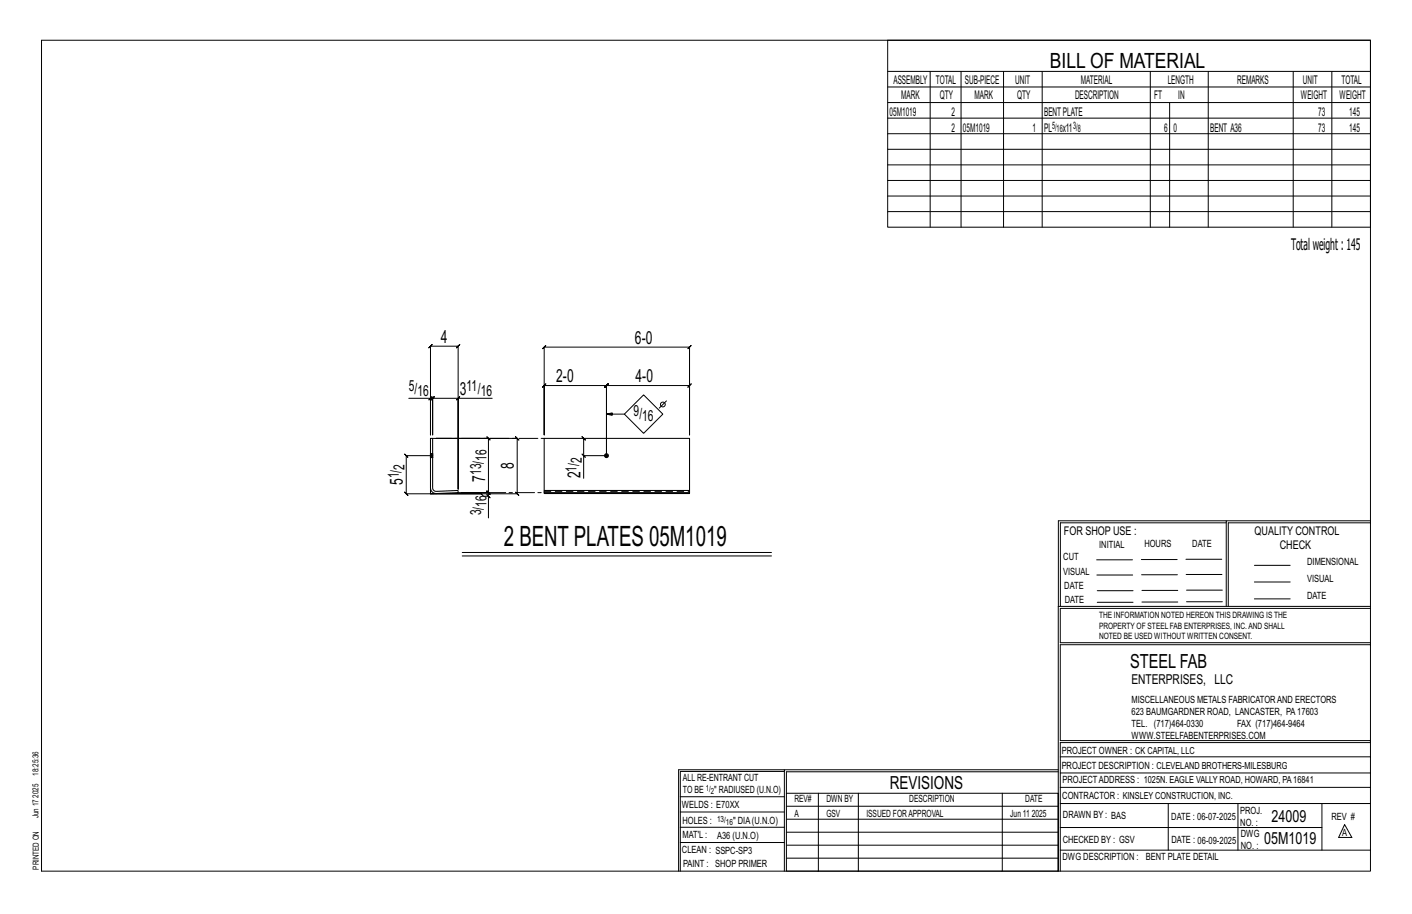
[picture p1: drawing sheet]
<svg xmlns="http://www.w3.org/2000/svg" width="432mm" height="279mm" viewBox="0 0 432 279" stroke-linecap="round" stroke-linejoin="round" font-family="sans-serif">
<defs><g id="words">
<text font-size="8.6" x="154.1" y="166.9">2 BENT PLATES 05M1019</text>
<text font-size="6.4" x="321.1" y="20.7">BILL OF MATERIAL</text>
<text font-size="5.9" x="345.6" y="204.1">STEEL FAB</text>
<g font-size="5.5">
<text x="134.8" y="104.8">4</text>
<text x="194.2" y="105.1">6-0</text>
<text x="170.1" y="116.9">2-0</text>
<text x="194.4" y="116.9">4-0</text>
<text x="140.6" y="120.8">3</text>
<text x="157.2" y="143.5" transform="rotate(-90 157.2 143.5)">8</text>
<text x="123.2" y="148.3" transform="rotate(-90 123.2 148.3)">5</text>
<text x="148.4" y="147.2" transform="rotate(-90 148.4 147.2)">7</text>
<text x="177.5" y="146.2" transform="rotate(-90 177.5 146.2)">2</text>
<text x="272.2" y="241.1">REVISIONS</text>
</g>
<g font-size="5.1">
<text x="388.9" y="251.3">24009</text>
<text x="386.6" y="258.1">05M1019</text>
</g>
<text font-size="4.9" x="394.8" y="76.4">Totalweight : 145</text>
<g font-size="4.7">
<text x="125" y="119.5">5/</text>
<text x="142.7" y="119.5">11/</text>
<text x="127.6" y="121.2">16</text>
<text x="147" y="121.2">16</text>
<text x="193.8" y="127.1">9/</text>
<text x="196.4" y="128.8">16</text>
<text x="123.7" y="143.7" transform="rotate(-90 123.7 143.7)">2</text>
<text x="148.8" y="140.8" transform="rotate(-90 148.8 140.8)">16</text>
<text x="177.9" y="141.6" transform="rotate(-90 177.9 141.6)">2</text>
<text x="122" y="146.3" transform="rotate(-90 122 146.3)">1/</text>
<text x="147.1" y="145.2" transform="rotate(-90 147.1 145.2)">13/</text>
<text x="176.3" y="144.2" transform="rotate(-90 176.3 144.2)">1/</text>
<text x="148.8" y="155" transform="rotate(-90 148.8 155)">16</text>
<text x="147.1" y="157.6" transform="rotate(-90 147.1 157.6)">3/</text>
</g>
<text font-size="4.2" x="346" y="209.1">ENTERPRISES, LLC</text>
<g font-size="3.7">
<text x="273.2" y="25.6">ASSEMBLY</text>
<text x="286.2" y="25.6">TOTAL</text>
<text x="295.1" y="25.6">SUB-PIECE</text>
<text x="310.4" y="25.6">UNIT</text>
<text x="330.5" y="25.6">MATERIAL</text>
<text x="357.1" y="25.6">LENGTH</text>
<text x="378.3" y="25.6">REMARKS</text>
<text x="398.4" y="25.6">UNIT</text>
<text x="410.2" y="25.6">TOTAL</text>
<text x="272.1" y="35.5">05M1019</text>
<text x="275.6" y="30.4">MARK</text>
<text x="287.4" y="30.4">QTY</text>
<text x="290.9" y="35.5">2</text>
<text x="298" y="30.4">MARK</text>
<text x="311" y="30.4">QTY</text>
<text x="319.3" y="35.5">BENTPLATE</text>
<text x="328.7" y="30.4">DESCRIPTION</text>
<text x="353" y="30.4">FT</text>
<text x="360.3" y="30.4">IN</text>
<text x="397.8" y="30.4">WEIGHT</text>
<text x="403.2" y="35.5">73</text>
<text x="409.6" y="30.4">WEIGHT</text>
<text x="412.6" y="35.5">145</text>
<text x="290.9" y="40.2">2</text>
<text x="294.5" y="40.2">05M1019</text>
<text x="315.8" y="40.2">1</text>
<text x="319.3" y="40.2">PL</text>
<text x="325" y="40.2">x11</text>
<text x="356" y="40.2">6</text>
<text x="358.9" y="40.2">0</text>
<text x="370.1" y="40.2">BENT A36</text>
<text x="403.2" y="40.2">73</text>
<text x="412.6" y="40.2">145</text>
<text x="325.3" y="163.4">FOR SHOP USE :</text>
<text x="383.7" y="163.4">QUALITY CONTROL</text>
<text x="391.4" y="167.8">CHECK</text>
</g>
<g font-size="3.1">
<text x="321.7" y="39.4">5/</text>
<text x="323.1" y="40.5">16</text>
<text x="328.2" y="39.4">3/</text>
<text x="329.6" y="40.5">8</text>
<text x="336.2" y="167.4">INITIAL</text>
<text x="350" y="167.1">HOURS</text>
<text x="364.6" y="167.2">DATE</text>
<text x="325.2" y="171.3">CUT</text>
<text x="399.8" y="172.8">DIMENSIONAL</text>
<text x="325.1" y="175.8">VISUAL</text>
<text x="399.8" y="177.9">VISUAL</text>
<text x="325.5" y="180">DATE</text>
<text x="325.7" y="184.4">DATE</text>
<text x="399.8" y="183.1">DATE</text>
<text x="346" y="215">MISCELLANEOUS METALS FABRICATORAND ERECTORS</text>
<text x="346" y="218.6">623 BAUMGARDNER ROAD, LANCASTER, PA17603</text>
<text x="346" y="225.8">WWW.STEELFABENTERPRISES.COM</text>
<text x="346" y="222.2">TEL. (717)464-0330</text>
<text x="378.3" y="222.2">FAX (717)464-9464</text>
<text x="324.7" y="230.5">PROJECT OWNER : CK CAPITAL, LLC</text>
<text x="208.8" y="238.8">ALL RE-ENTRANT CUT</text>
<text x="324.7" y="235.1">PROJECT DESCRIPTION : CLEVELAND BROTHERS-MILESBURG</text>
<text x="324.9" y="239.5">PROJECTADDRESS : 1025N. EAGLE VALLY ROAD, HOWARD, PA16841</text>
<text x="208.8" y="242.5">TO BE</text>
<text x="218.4" y="242.5">&quot; RADIUSED (U.N.O)</text>
<text x="242.9" y="245.3">REV#</text>
<text x="252.7" y="245.3">DWN BY</text>
<text x="278.1" y="245.3">DESCRIPTION</text>
<text x="313.5" y="245.3">DATE</text>
<text x="324.9" y="244.2">CONTRACTOR : KINSLEY CONSTRUCTION, INC.</text>
<text x="208.5" y="247">WELDS : E70XX</text>
<text x="208.7" y="251.7">HOLES :</text>
<text x="224.2" y="251.8">&quot; DIA(U.N.O)</text>
<text x="242.9" y="249.9">A</text>
<text x="252.7" y="249.9">GSV</text>
<text x="264.9" y="249.9">ISSUED FORAPPROVAL</text>
<text x="309" y="249.9">Jun 11</text>
<text x="315.5" y="249.9">2025</text>
<text x="325.1" y="250">DRAWN BY : BAS</text>
<text x="358.2" y="250.5">DATE : 06-07-2025</text>
<text x="379.3" y="248.9">PROJ.</text>
<text x="407.2" y="250.5">REV #</text>
<text x="208.7" y="256.3">MAT'L :</text>
<text x="219.3" y="256.4">A36 (U.N.O)</text>
<text x="325" y="257.6">CHECKED BY : GSV</text>
<text x="358.3" y="257.7">DATE : 06-09-2025</text>
<text x="379.3" y="252.5">NO. :</text>
<text x="379.5" y="255.9">DWG</text>
<text x="410.5" y="255.5">A</text>
<text x="208.6" y="260.7">CLEAN : SSPC-SP3</text>
<text x="324.9" y="262.9">DWG DESCRIPTION :</text>
<text x="350.4" y="263">BENT PLATE DETAIL</text>
<text x="379.5" y="259.5">NO. :</text>
<text x="208.9" y="265">PAINT : SHOP PRIMER</text>
</g>
<g font-size="2.7">
<text x="336.1" y="189">THE INFORMATION NOTED HEREON THIS DRAWING IS THE</text>
<text x="336.1" y="195.4">NOTED BE USED WITHOUT WRITTEN CONSENT.</text>
<text x="336.1" y="192.2">PROPERTY OF STEEL FAB ENTERPRISES, INC.AND SHALL</text>
</g>
<g font-size="2.6">
<text x="215.9" y="241.8">1/</text>
<text x="217.4" y="242.7">2</text>
<text x="219.3" y="251.1">13/</text>
<text x="222" y="252.1">16</text>
</g>
<g font-size="2.5">
<text x="11.7" y="237.1" transform="rotate(-90 11.7 237.1)">18:25:36</text>
<text x="11.8" y="243.8" transform="rotate(-90 11.8 243.8)">2025</text>
<text x="11.8" y="250.1" transform="rotate(-90 11.8 250.1)">Jun 17</text>
<text x="11.9" y="265.8" transform="rotate(-90 11.9 265.8)">PRINTED ON</text>
</g>
</g></defs>
<g fill="none" stroke="#000" stroke-width=".31">
<path d="M12.7 12.3h406.4v254h-406.4zM271.5 12.3h147.6v57.2h-147.6zM271.5 21.8h147.6M271.5 26.6h147.6M271.5 31.4h147.6M271.5 36.1h147.6M284.5 21.8v47.7M293.9 21.8v47.7M306.9 21.8v47.7M318.7 21.8v47.7M351.8 21.8v47.7M357.7 31.4v38.1"/>
<path d="M369.5 21.8v47.7M395.5 21.8v47.7M407.3 21.8v47.7M271.5 40.9h147.6M271.5 45.6h147.6M271.5 50.4h147.6M271.5 55.2h147.6M271.5 59.9h147.6M271.5 64.7h147.6M166.4 106.1l-.5 .5 1-1-.5 .5h44.5l-.5 .5 1-1-.5 .5v26.9v-15.1l.5-.5-1 1 .5-.5h-25.4l.5-.5-1 1 .5-.5v21.4v-21.4l.5-.5-1 1 .5-.5h-19.1l.5-.5-1 1 .5-.5v15.1zM125 121.8h6.6v11.2v-27.2l-.5 .5 1-1-.5 .5h8.5l-.5 .5 1-1-.5 .5v43.7v-27.7h10.4M131.1 122.3l1-1z"/>
<path d="M131.6 121.8h.7l-.5 .5 1-1-.5 .5v11.2v-11.2l-.5 .5 1-1-.5 .5h7.8M131.6 139.3h-7.4l-.5-.5 1 1-.5-.5v11.6l-.5-.5 1 1-.5-.5h7.4M139.6 122.3l1-1zM178 138.8l1 1zM178.5 134l-.5-.5 1 1-.5-.5v5.3M185.5 139.3h-7v6.9M185.5 126.6l1.7 .4v-.8l-1.7 .4h5.4M190.9 126.6l5.9-5.9 5.9 5.9-5.9 5.9zM203.8 122.5l-2.2 2.3M148.9 151.2l1 1zM149.4 151.7v-1.1l.5 .5-1-1 .5 .5h-8.2h8.2l.5 .5-1-1 .5 .5v-16.6l.5 .5-1-1 .5 .5h-16h24.8l-.5-.5 1 1-.5-.5v16.9l-.5-.5 1 1-.5-.5h-26.6h15.5l.8 .8h1.5v6.6M375 159.8h-50.7v25.6"/>
<path d="M375 159.2h-51.3l-.1 107.1M419.1 159.2h-44.1v26.2M419.1 159.8h-43.5v25.6M141.4 168.9h94.5M141.4 169.9h94.5M335.4 171.1h10.9M335.4 175.8h11M349 171h11M349.1 175.7h11M362.7 171h10.9M362.7 175.6h11M383.6 172.8h11"/>
<path d="M383.6 177.9h11M323.7 185.4h95.4M335.5 184.1h11M335.5 180.6h11M349.2 184h11M349.2 180.5h11M362.9 180.4h10.9M362.9 184h10.9M383.6 183.1h11M419.1 186h-94.9v10.5h94.9M419.1 197.1h-94.9v29.3h94.9v.6h-94.9v39.3M239.9 235.8h-31.9v30.5"/>
<path d="M239.9 235.3h-32.4v31M323.6 235.3h-83.7v31M323.6 235.9h-83.1v6.6M324.2 236.3h94.9M324.2 231.4h94.9M208 252.9h31.9M208 257.5h31.9M208 243.6h31.9M208 248.2h31.9M240.5 242.5h83.1v23.8h-83.1zM240.5 258.4h83.1M240.5 254.4h83.1"/>
<path d="M240.5 250.4h83.1M240.5 246.5h83.1M250.3 242.5v23.8M262.5 242.5v23.8M306.5 242.5v23.8M324.2 253h80.1M324.2 245.6h94.9M324.2 259.9h94.9M324.2 240.7h94.9M357.3 245.6v14.3M378.6 245.6v14.3M404.3 245.6v14.3"/>
<path d="M411.2 252.1l2.2 3.9h-4zM240.5 262.3h83.1"/>
<circle cx="202.7" cy="123.7" r=".74"/>
</g>
<circle cx="185.5" cy="139.3" r=".6" fill="#000" stroke="#000" stroke-width=".31"/>
<path d="M131.6 138.7h.1M131.6 139.9h.1M131.6 134h.7l.2 15.7 .9 .5 6.7-.3v.7l-6.7 .3a1.72 1.72 0 0 1-1.8-1.7zM132.3 138.7h.1M132.3 139.9h.1M166.4 149.9h44.5v.7h-44.5zM166.4 150.6v.3h44.5v-.3M166.4 149.9v-15.9h44.5v15.9" fill="none" stroke="#000" stroke-width=".32"/>
<g fill="none" stroke="#000" stroke-width=".31" stroke-dasharray="2 1.4">
<path d="M131.6 139.1h.7v.2h-.7zM131.6 139.1v-.2h.7v.2M131.6 138.9h.7M131.6 138.7h.1M131.6 139.9v-.1M131.6 139.7l.7 .2M131.6 139.5v.2l.7 .1M131.6 139.3v.2h.7v.2M131.6 139.9h.7M132.3 138.7h-.7M132.3 138.7h.1M132.3 139.3v.2"/>
<path d="M166.4 150.2h44.5"/>
</g>
<path d="M132.3 134h34.1M131.6 149.2v1.7h1.8M140.1 150.6h26.3" fill="none" stroke="#000" stroke-width=".31" stroke-dasharray="5.8 1 1 1"/>
<use href="#words"/>
</svg>
